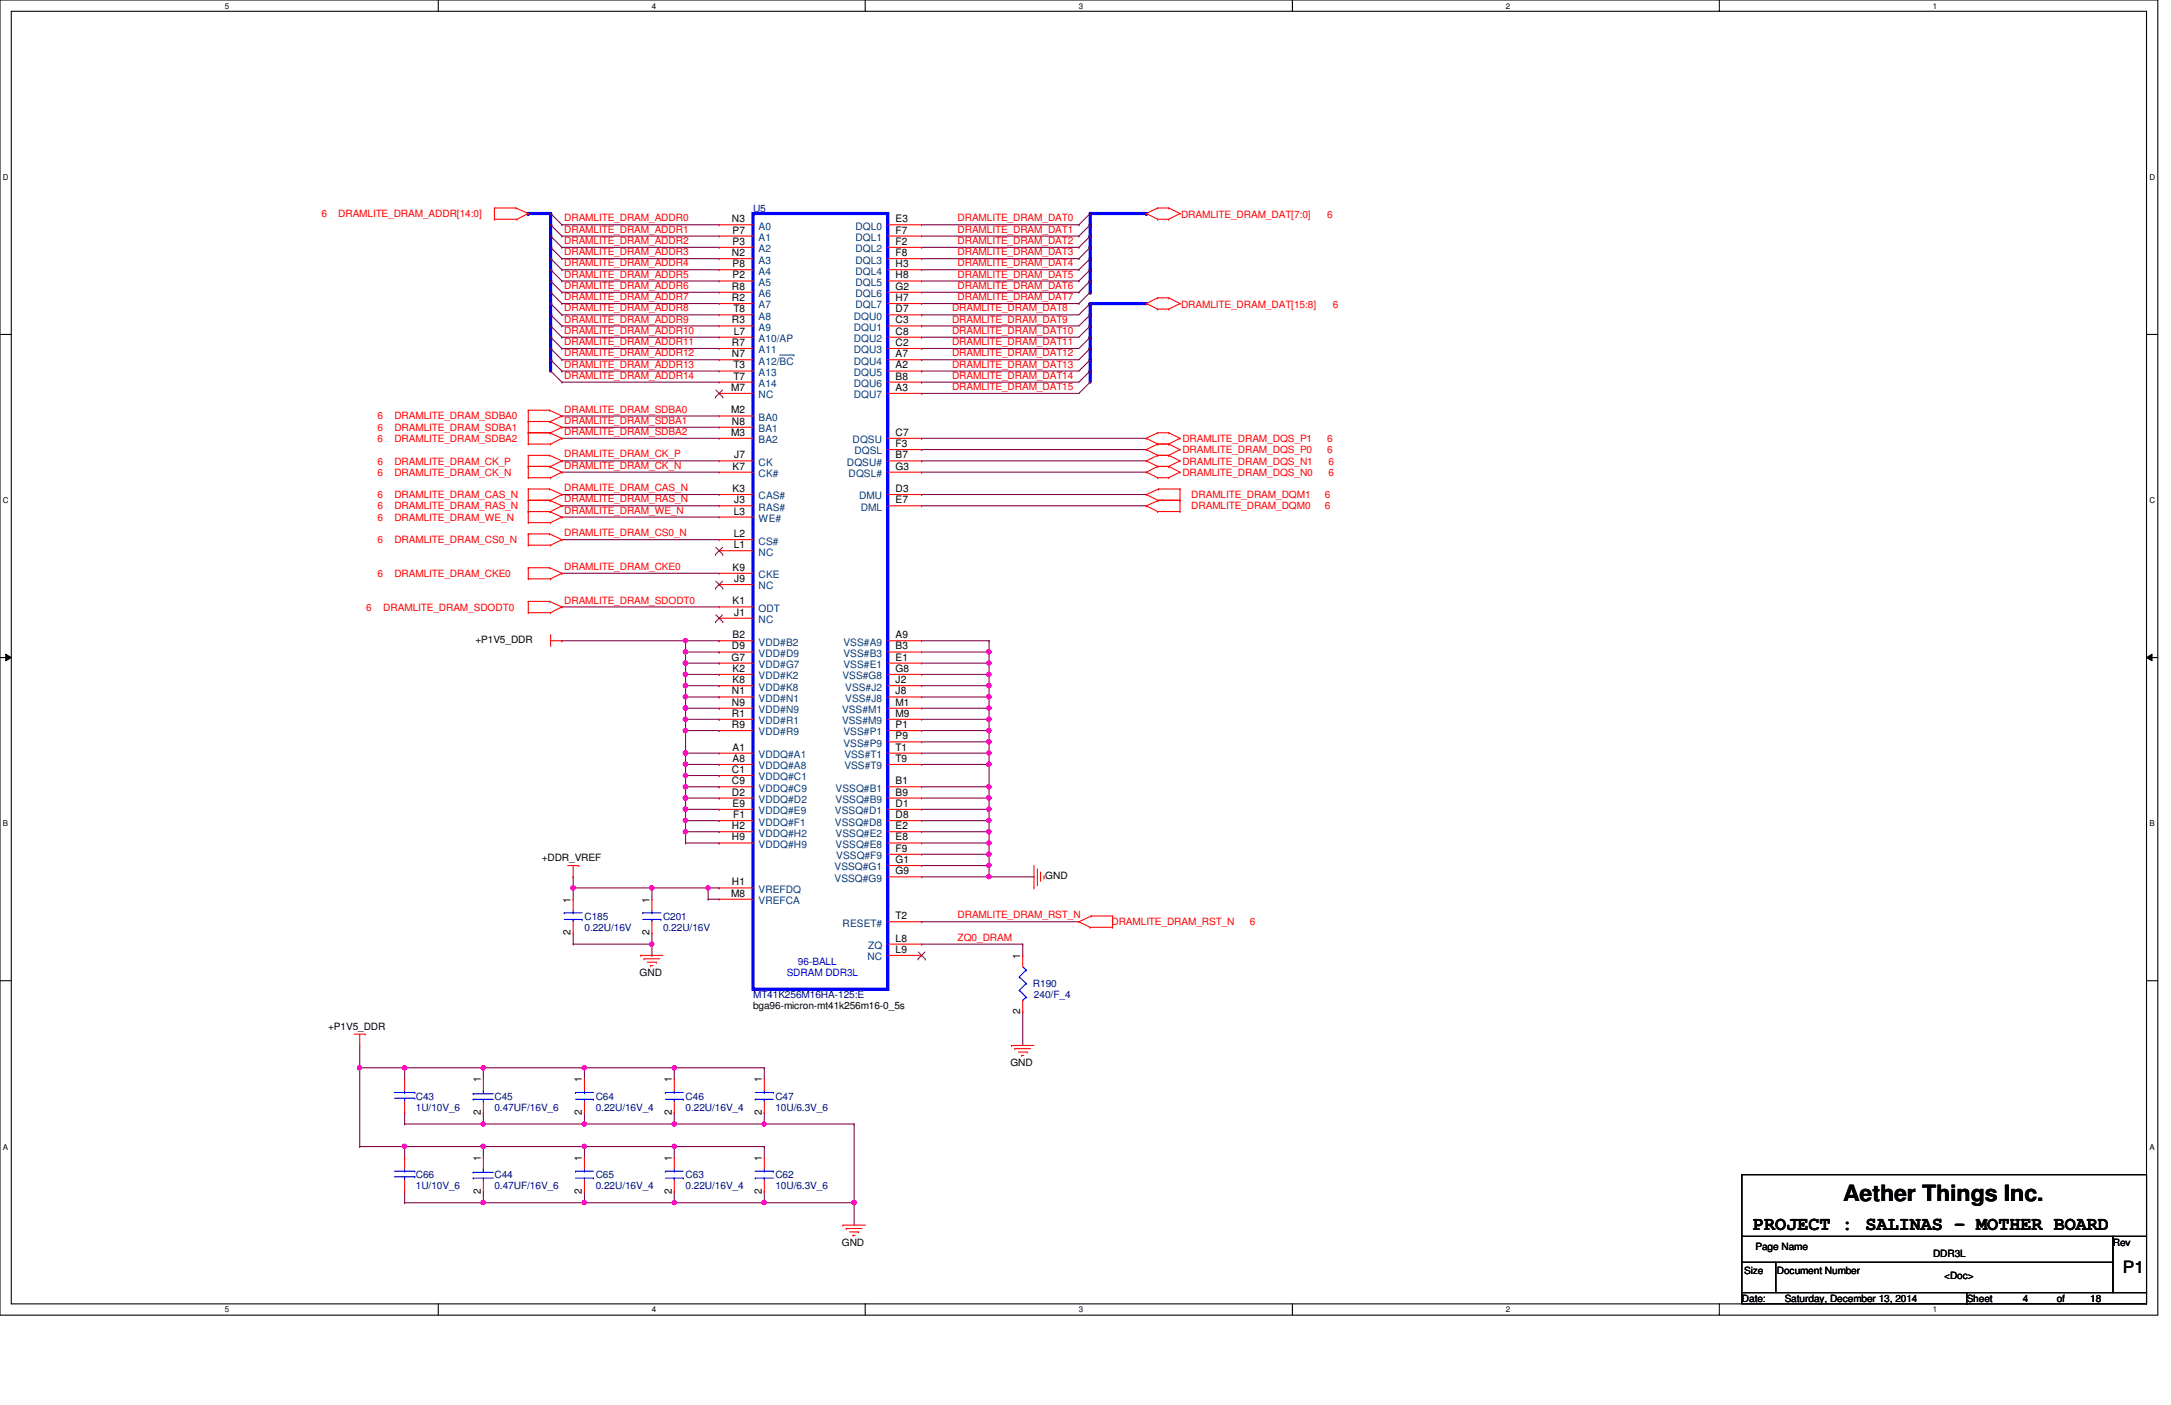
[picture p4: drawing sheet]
<svg xmlns="http://www.w3.org/2000/svg" width="432mm" height="279mm" viewBox="0 0 432 279" stroke-linecap="round" stroke-linejoin="round" font-family="sans-serif">
<defs><g id="words">
<text font-size="4.4" x="366.6" y="238.8">Aether Things Inc.</text>
<text font-size="3.8" x="348.7" y="244.6">PROJECT : SALINAS - MOTHER BOARD</text>
<text font-size="3.3" x="422.2" y="253.2">P1</text>
<g font-size="2" fill="#f00">
<text x="63.9" y="43.2">6</text>
<text x="67.3" y="43.2">DRAMLITE_DRAM_ADDR[14:0]</text>
<text x="112.2" y="46.3">DRAMLITE_DRAM_ADDR1</text>
<text x="112.2" y="44">DRAMLITE_DRAM_ADDR0</text>
<text x="190.5" y="44">DRAMLITE_DRAM_DAT0</text>
<text x="190.5" y="46.3">DRAMLITE_DRAM_DAT1</text>
<text x="234.9" y="43.4">DRAMLITE_DRAM_DAT[7:0]</text>
<text x="264" y="43.4">6</text>
<text x="112.2" y="53">DRAMLITE_DRAM_ADDR4</text>
<text x="112.2" y="50.8">DRAMLITE_DRAM_ADDR3</text>
<text x="112.2" y="48.5">DRAMLITE_DRAM_ADDR2</text>
<text x="190.5" y="48.5">DRAMLITE_DRAM_DAT2</text>
<text x="190.5" y="50.8">DRAMLITE_DRAM_DAT3</text>
<text x="190.5" y="53">DRAMLITE_DRAM_DAT4</text>
<text x="112.2" y="59.7">DRAMLITE_DRAM_ADDR7</text>
<text x="112.2" y="57.4">DRAMLITE_DRAM_ADDR6</text>
<text x="112.2" y="55.2">DRAMLITE_DRAM_ADDR5</text>
<text x="190.5" y="55.2">DRAMLITE_DRAM_DAT5</text>
<text x="190.5" y="57.4">DRAMLITE_DRAM_DAT6</text>
<text x="190.5" y="59.7">DRAMLITE_DRAM_DAT7</text>
<text x="112.2" y="64.1">DRAMLITE_DRAM_ADDR9</text>
<text x="112.2" y="61.9">DRAMLITE_DRAM_ADDR8</text>
<text x="189.4" y="61.9">DRAMLITE_DRAM_DAT8</text>
<text x="189.4" y="64.1">DRAMLITE_DRAM_DAT9</text>
<text x="234.9" y="61.3">DRAMLITE_DRAM_DAT[15:8]</text>
<text x="265.1" y="61.3">6</text>
<text x="112.2" y="66.4">DRAMLITE_DRAM_ADDR10</text>
<text x="112.2" y="68.6">DRAMLITE_DRAM_ADDR11</text>
<text x="112.2" y="70.9">DRAMLITE_DRAM_ADDR12</text>
<text x="189.4" y="66.4">DRAMLITE_DRAM_DAT10</text>
<text x="189.4" y="68.6">DRAMLITE_DRAM_DAT11</text>
<text x="189.4" y="70.9">DRAMLITE_DRAM_DAT12</text>
<text x="112.2" y="73.1">DRAMLITE_DRAM_ADDR13</text>
<text x="112.2" y="75.3">DRAMLITE_DRAM_ADDR14</text>
<text x="189.4" y="73.1">DRAMLITE_DRAM_DAT13</text>
<text x="189.4" y="75.3">DRAMLITE_DRAM_DAT14</text>
<text x="189.4" y="77.6">DRAMLITE_DRAM_DAT15</text>
<text x="75.1" y="83.4">6</text>
<text x="78.4" y="83.4">DRAMLITE_DRAM_SDBA0</text>
<text x="112.2" y="82">DRAMLITE_DRAM_SDBA0</text>
<text x="75.1" y="85.6">6</text>
<text x="75.1" y="87.9">6</text>
<text x="78.4" y="85.6">DRAMLITE_DRAM_SDBA1</text>
<text x="78.4" y="87.9">DRAMLITE_DRAM_SDBA2</text>
<text x="112.2" y="84.3">DRAMLITE_DRAM_SDBA1</text>
<text x="112.2" y="86.5">DRAMLITE_DRAM_SDBA2</text>
<text x="235.2" y="87.9">DRAMLITE_DRAM_DQS_P1</text>
<text x="264" y="87.9">6</text>
<text x="75.1" y="92.4">6</text>
<text x="75.1" y="94.6">6</text>
<text x="78.4" y="92.4">DRAMLITE_DRAM_CK_P</text>
<text x="78.4" y="94.6">DRAMLITE_DRAM_CK_N</text>
<text x="112.2" y="91">DRAMLITE_DRAM_CK_P</text>
<text x="112.2" y="93.2">DRAMLITE_DRAM_CK_N</text>
<text x="235.2" y="90.1">DRAMLITE_DRAM_DQS_P0</text>
<text x="235.2" y="94.6">DRAMLITE_DRAM_DQS_N0</text>
<text x="235.2" y="92.4">DRAMLITE_DRAM_DQS_N1</text>
<text x="264" y="90.1">6</text>
<text x="264.2" y="94.6">6</text>
<text x="264.2" y="92.4">6</text>
<text x="75.1" y="99.1">6</text>
<text x="75.1" y="101.3">6</text>
<text x="78.4" y="99.1">DRAMLITE_DRAM_CAS_N</text>
<text x="78.4" y="101.3">DRAMLITE_DRAM_RAS_N</text>
<text x="112.2" y="97.7">DRAMLITE_DRAM_CAS_N</text>
<text x="112.2" y="99.9">DRAMLITE_DRAM_RAS_N</text>
<text x="236.9" y="101.3">DRAMLITE_DRAM_DQM0</text>
<text x="236.9" y="99.1">DRAMLITE_DRAM_DQM1</text>
<text x="263.5" y="101.3">6</text>
<text x="263.5" y="99.1">6</text>
<text x="75.1" y="103.5">6</text>
<text x="75.1" y="108">6</text>
<text x="78.4" y="103.5">DRAMLITE_DRAM_WE_N</text>
<text x="78.4" y="108">DRAMLITE_DRAM_CS0_N</text>
<text x="112.2" y="102.2">DRAMLITE_DRAM_WE_N</text>
<text x="112.2" y="106.6">DRAMLITE_DRAM_CS0_N</text>
<text x="112.2" y="113.3">DRAMLITE_DRAM_CKE0</text>
<text x="75.1" y="114.7">6</text>
<text x="78.4" y="114.7">DRAMLITE_DRAM_CKE0</text>
<text x="72.9" y="121.4">6</text>
<text x="76.2" y="121.4">DRAMLITE_DRAM_SDODT0</text>
<text x="112.2" y="120">DRAMLITE_DRAM_SDODT0</text>
<text x="190.5" y="182.6">DRAMLITE_DRAM_RST_N</text>
<text x="221.1" y="184">DRAMLITE_DRAM_RST_N</text>
<text x="248.6" y="184">6</text>
<text x="190.5" y="187.1">ZQ0_DRAM</text>
</g>
<g font-size="2">
<text x="145.6" y="44.2">N3</text>
<text x="145.7" y="46.4">P7</text>
<text x="178.1" y="44.2">E3</text>
<text x="178.1" y="46.4">F7</text>
<text x="145.6" y="50.9">N2</text>
<text x="145.7" y="48.7">P3</text>
<text x="145.7" y="53.1">P8</text>
<text x="178.1" y="48.7">F2</text>
<text x="178.1" y="50.9">F8</text>
<text x="178.1" y="53.1">H3</text>
<text x="145.6" y="57.6">R8</text>
<text x="145.6" y="59.9">R2</text>
<text x="145.7" y="55.4">P2</text>
<text x="178.1" y="55.4">H8</text>
<text x="178.1" y="57.6">G2</text>
<text x="178.1" y="59.9">H7</text>
<text x="145.6" y="64.3">R3</text>
<text x="145.9" y="62.1">T8</text>
<text x="178.1" y="64.3">C3</text>
<text x="178.1" y="62.1">D7</text>
<text x="145.6" y="68.8">R7</text>
<text x="145.6" y="71">N7</text>
<text x="145.9" y="66.5">L7</text>
<text x="178.1" y="66.5">C8</text>
<text x="178.1" y="68.8">C2</text>
<text x="178.1" y="71">A7</text>
<text x="145.4" y="77.7">M7</text>
<text x="145.9" y="73.3">T3</text>
<text x="145.9" y="75.5">T7</text>
<text x="178.1" y="73.3">A2</text>
<text x="178.1" y="75.5">B8</text>
<text x="178.1" y="77.7">A3</text>
<text x="145.4" y="82.2">M2</text>
<text x="145.4" y="86.7">M3</text>
<text x="145.6" y="84.5">N8</text>
<text x="178.1" y="88.9">F3</text>
<text x="178.1" y="86.7">C7</text>
<text x="145.7" y="93.4">K7</text>
<text x="146" y="91.1">J7</text>
<text x="178.1" y="91.1">B7</text>
<text x="178.1" y="93.4">G3</text>
<text x="145.7" y="97.8">K3</text>
<text x="146" y="100.1">J3</text>
<text x="178.1" y="97.8">D3</text>
<text x="178.1" y="100.1">E7</text>
<text x="145.9" y="102.3">L3</text>
<text x="145.9" y="106.8">L2</text>
<text x="145.7" y="113.5">K9</text>
<text x="145.9" y="109">L1</text>
<text x="146" y="115.7">J9</text>
<text x="145.7" y="120.2">K1</text>
<text x="146" y="122.4">J1</text>
<text x="94.6" y="127.9">+P1V5_DDR</text>
<text x="145.5" y="131.4">G7</text>
<text x="145.6" y="129.2">D9</text>
<text x="145.7" y="126.9">B2</text>
<text x="178.1" y="126.9">A9</text>
<text x="178.1" y="131.4">E1</text>
<text x="178.1" y="129.2">B3</text>
<text x="145.7" y="133.6">K2</text>
<text x="145.7" y="135.8">K8</text>
<text x="178.1" y="133.6">G8</text>
<text x="178.1" y="135.8">J2</text>
<text x="145.6" y="138.1">N1</text>
<text x="145.6" y="140.3">N9</text>
<text x="145.6" y="142.5">R1</text>
<text x="178.1" y="138.1">J8</text>
<text x="178.1" y="140.3">M1</text>
<text x="178.1" y="142.5">M9</text>
<text x="145.6" y="144.8">R9</text>
<text x="145.7" y="149.3">A1</text>
<text x="178.1" y="144.8">P1</text>
<text x="178.1" y="147">P9</text>
<text x="178.1" y="149.3">T1</text>
<text x="145.6" y="153.7">C1</text>
<text x="145.6" y="156">C9</text>
<text x="145.7" y="151.5">A8</text>
<text x="178.1" y="156">B1</text>
<text x="178.1" y="151.5">T9</text>
<text x="145.6" y="158.2">D2</text>
<text x="145.7" y="160.4">E9</text>
<text x="178.1" y="160.4">D1</text>
<text x="178.1" y="158.2">B9</text>
<text x="145.6" y="164.9">H2</text>
<text x="145.6" y="167.1">H9</text>
<text x="145.8" y="162.7">F1</text>
<text x="178.1" y="162.7">D8</text>
<text x="178.1" y="164.9">E2</text>
<text x="178.1" y="167.1">E8</text>
<text x="107.7" y="171.2">+DDR_VREF</text>
<text x="178.1" y="169.4">F9</text>
<text x="178.1" y="171.6">G1</text>
<text x="178.1" y="173.9">G9</text>
<text x="113.5" y="179.5" transform="rotate(-90 113.5 179.5)">1</text>
<text x="129.2" y="179.5" transform="rotate(-90 129.2 179.5)">1</text>
<text x="145.4" y="178.3">M8</text>
<text x="145.6" y="176.1">H1</text>
<text x="207.9" y="174.8">GND</text>
<text x="113.5" y="186" transform="rotate(-90 113.5 186)">2</text>
<text x="129.2" y="186" transform="rotate(-90 129.2 186)">2</text>
<text x="178.1" y="182.8">T2</text>
<text x="178.1" y="187.2">L8</text>
<text x="178.1" y="189.5">L9</text>
<text x="202.9" y="190.7" transform="rotate(-90 202.9 190.7)">1</text>
<text x="127.2" y="194.1">GND</text>
<text x="149.8" y="200.7">bga96-micron-mt41k256m16-0_5s</text>
<text x="202.9" y="201.6" transform="rotate(-90 202.9 201.6)">2</text>
<text x="65.3" y="204.8">+P1V5_DDR</text>
<text x="95.6" y="215.3" transform="rotate(-90 95.6 215.3)">1</text>
<text x="115.7" y="215.3" transform="rotate(-90 115.7 215.3)">1</text>
<text x="133.6" y="215.3" transform="rotate(-90 133.6 215.3)">1</text>
<text x="151.5" y="215.3" transform="rotate(-90 151.5 215.3)">1</text>
<text x="201" y="211.9">GND</text>
<text x="95.6" y="221.7" transform="rotate(-90 95.6 221.7)">2</text>
<text x="115.7" y="221.7" transform="rotate(-90 115.7 221.7)">2</text>
<text x="133.6" y="221.7" transform="rotate(-90 133.6 221.7)">2</text>
<text x="151.5" y="221.7" transform="rotate(-90 151.5 221.7)">2</text>
<text x="95.6" y="230.9" transform="rotate(-90 95.6 230.9)">1</text>
<text x="115.7" y="230.9" transform="rotate(-90 115.7 230.9)">1</text>
<text x="133.6" y="230.9" transform="rotate(-90 133.6 230.9)">1</text>
<text x="151.5" y="230.9" transform="rotate(-90 151.5 230.9)">1</text>
<text x="95.6" y="237.4" transform="rotate(-90 95.6 237.4)">2</text>
<text x="115.7" y="237.4" transform="rotate(-90 115.7 237.4)">2</text>
<text x="133.6" y="237.4" transform="rotate(-90 133.6 237.4)">2</text>
<text x="151.5" y="237.4" transform="rotate(-90 151.5 237.4)">2</text>
<text x="167.4" y="247.7">GND</text>
<text x="349.2" y="248.6">Page Name</text>
<text x="384.5" y="249.9">DDR3L</text>
<text x="420.2" y="247.7">Rev</text>
<text x="346.9" y="253.3">Size</text>
<text x="353.4" y="253.3">Document Number</text>
<text x="386.7" y="254.4">&lt;Doc&gt;</text>
<text x="346.5" y="258.9">Date:</text>
<text x="355" y="258.9">Saturday, December 13, 2014</text>
<text x="391.2" y="258.9">Sheet</text>
<text x="402.3" y="258.9">4</text>
<text x="409.1" y="258.9">of</text>
<text x="415.8" y="258.9">18</text>
</g>
<g font-size="2" fill="#000080">
<text x="149.8" y="42.1">U5</text>
<text x="116.2" y="182.9">C185</text>
<text x="116.2" y="185.1">0.22U/16V</text>
<text x="131.9" y="182.9">C201</text>
<text x="131.9" y="185.1">0.22U/16V</text>
<text x="205.4" y="196.3">R190</text>
<text x="149.8" y="198.5">MT41K256M16HA-125:E</text>
<text x="205.7" y="198.5">240/F_4</text>
<text x="82.7" y="218.7">C43</text>
<text x="82.7" y="220.9">1U/10V_6</text>
<text x="98.3" y="218.7">C45</text>
<text x="98.3" y="220.9">0.47UF/16V_6</text>
<text x="118.5" y="218.7">C64</text>
<text x="118.5" y="220.9">0.22U/16V_4</text>
<text x="136.4" y="218.7">C46</text>
<text x="136.4" y="220.9">0.22U/16V_4</text>
<text x="154.2" y="218.7">C47</text>
<text x="154.2" y="220.9">10U/6.3V_6</text>
<text x="82.7" y="234.3">C66</text>
<text x="82.7" y="236.5">1U/10V_6</text>
<text x="98.3" y="234.3">C44</text>
<text x="98.3" y="236.5">0.47UF/16V_6</text>
<text x="118.5" y="234.3">C65</text>
<text x="118.5" y="236.5">0.22U/16V_4</text>
<text x="136.4" y="234.3">C63</text>
<text x="136.4" y="236.5">0.22U/16V_4</text>
<text x="154.2" y="234.3">C62</text>
<text x="154.2" y="236.5">10U/6.3V_6</text>
</g>
<g font-size="2" fill="#004080">
<text x="150.9" y="45.7">A0</text>
<text x="150.9" y="47.9">A1</text>
<text x="170.1" y="45.7">DQL0</text>
<text x="170.1" y="47.9">DQL1</text>
<text x="150.9" y="50.2">A2</text>
<text x="150.9" y="52.4">A3</text>
<text x="170.1" y="50.2">DQL2</text>
<text x="170.1" y="52.4">DQL3</text>
<text x="150.9" y="54.6">A4</text>
<text x="150.9" y="56.9">A5</text>
<text x="150.9" y="59.1">A6</text>
<text x="170.1" y="54.6">DQL4</text>
<text x="170.1" y="56.9">DQL5</text>
<text x="170.1" y="59.1">DQL6</text>
<text x="150.9" y="61.3">A7</text>
<text x="150.9" y="63.6">A8</text>
<text x="150.9" y="65.8">A9</text>
<text x="169.8" y="65.8">DQU1</text>
<text x="169.8" y="63.6">DQU0</text>
<text x="170.1" y="61.3">DQL7</text>
<text x="150.9" y="68">A10/AP</text>
<text x="150.9" y="70.3">A11</text>
<text x="169.8" y="68">DQU2</text>
<text x="169.8" y="70.3">DQU3</text>
<text x="150.9" y="72.5">A12/BC</text>
<text x="150.9" y="74.8">A13</text>
<text x="150.9" y="77">A14</text>
<text x="169.8" y="72.5">DQU4</text>
<text x="169.8" y="74.8">DQU5</text>
<text x="169.8" y="77">DQU6</text>
<text x="150.9" y="83.7">BA0</text>
<text x="150.9" y="79.2">NC</text>
<text x="169.8" y="79.2">DQU7</text>
<text x="150.9" y="85.9">BA1</text>
<text x="150.9" y="88.1">BA2</text>
<text x="169.6" y="88.1">DQSU</text>
<text x="150.9" y="92.6">CK</text>
<text x="150.9" y="94.9">CK#</text>
<text x="168.4" y="92.6">DQSU#</text>
<text x="168.8" y="94.9">DQSL#</text>
<text x="169.9" y="90.4">DQSL</text>
<text x="150.9" y="101.6">RAS#</text>
<text x="150.9" y="99.3">CAS#</text>
<text x="170.9" y="99.3">DMU</text>
<text x="171.2" y="101.6">DML</text>
<text x="150.9" y="103.8">WE#</text>
<text x="150.9" y="108.3">CS#</text>
<text x="150.9" y="110.5">NC</text>
<text x="150.9" y="115">CKE</text>
<text x="150.9" y="117.2">NC</text>
<text x="150.9" y="123.9">NC</text>
<text x="150.9" y="121.7">ODT</text>
<text x="150.9" y="128.4">VDD#B2</text>
<text x="150.9" y="130.6">VDD#D9</text>
<text x="167.8" y="128.4">VSS#A9</text>
<text x="167.8" y="130.6">VSS#B3</text>
<text x="150.9" y="132.8">VDD#G7</text>
<text x="150.9" y="135.1">VDD#K2</text>
<text x="150.9" y="137.3">VDD#K8</text>
<text x="167.6" y="135.1">VSS#G8</text>
<text x="167.8" y="132.8">VSS#E1</text>
<text x="168.1" y="137.3">VSS#J2</text>
<text x="150.9" y="139.6">VDD#N1</text>
<text x="150.9" y="141.8">VDD#N9</text>
<text x="167.5" y="141.8">VSS#M1</text>
<text x="168.1" y="139.6">VSS#J8</text>
<text x="150.9" y="144">VDD#R1</text>
<text x="150.9" y="146.3">VDD#R9</text>
<text x="167.5" y="144">VSS#M9</text>
<text x="167.8" y="146.3">VSS#P1</text>
<text x="167.8" y="148.5">VSS#P9</text>
<text x="150.9" y="150.7">VDDQ#A1</text>
<text x="150.9" y="153">VDDQ#A8</text>
<text x="150.9" y="155.2">VDDQ#C1</text>
<text x="167.9" y="150.7">VSS#T1</text>
<text x="167.9" y="153">VSS#T9</text>
<text x="150.9" y="157.4">VDDQ#C9</text>
<text x="150.9" y="161.9">VDDQ#E9</text>
<text x="150.9" y="159.7">VDDQ#D2</text>
<text x="166.1" y="161.9">VSSQ#D1</text>
<text x="166.2" y="157.4">VSSQ#B1</text>
<text x="166.2" y="159.7">VSSQ#B9</text>
<text x="150.9" y="164.2">VDDQ#F1</text>
<text x="150.9" y="166.4">VDDQ#H2</text>
<text x="166.1" y="164.2">VSSQ#D8</text>
<text x="166.2" y="166.4">VSSQ#E2</text>
<text x="150.9" y="168.6">VDDQ#H9</text>
<text x="166" y="173.1">VSSQ#G1</text>
<text x="166.2" y="168.6">VSSQ#E8</text>
<text x="166.3" y="170.9">VSSQ#F9</text>
<text x="150.9" y="179.8">VREFCA</text>
<text x="150.9" y="177.5">VREFDQ</text>
<text x="166" y="175.3">VSSQ#G9</text>
<text x="167.6" y="184.3">RESET#</text>
<text x="172.5" y="191">NC</text>
<text x="172.7" y="188.7">ZQ</text>
</g>
<g font-size="2" fill="#00f">
<text x="158.7" y="191.8">96-BALL</text>
<text x="156.5" y="194.1">SDRAM DDR3L</text>
</g>
<g font-size="1.6">
<text x="44.7" y="1.7">5</text>
<text x="129.6" y="1.7">4</text>
<text x="214.5" y="1.7">3</text>
<text x="299.5" y="1.7">2</text>
<text x="384.4" y="1.7">1</text>
<text x=".6" y="35.8">D</text>
<text x="427.5" y="35.8">D</text>
<text x=".6" y="100.1">C</text>
<text x="427.5" y="100.1">C</text>
<text x=".6" y="164.3">B</text>
<text x="427.5" y="164.3">B</text>
<text x=".6" y="228.6">A</text>
<text x="427.5" y="228.6">A</text>
<text x="44.7" y="261">5</text>
<text x="129.6" y="261">4</text>
<text x="214.5" y="261">3</text>
<text x="299.5" y="261">2</text>
<text x="384.4" y="261">1</text>
</g>
</g></defs>
<path d="M0 0h429.2v261.5h-429.2zM2.2 2.2h424.7v257.1h-424.7z" fill="none" stroke="#000" stroke-width=".21"/>
<g fill="#fff">
<path d="M44.7 .3h.9v1.7h-.9z"/>
<path d="M44.7 259.5h.9v1.8h-.9z"/>
</g>
<path d="M87.2 0v2.2M87.2 259.3v2.2" fill="none" stroke="#000" stroke-width=".21"/>
<g fill="#fff">
<path d="M129.6 .3h.9v1.7h-.9z"/>
<path d="M129.6 259.5h.9v1.8h-.9z"/>
</g>
<path d="M172.1 0v2.2M172.1 259.3v2.2" fill="none" stroke="#000" stroke-width=".21"/>
<g fill="#fff">
<path d="M214.5 .3h.9v1.7h-.9z"/>
<path d="M214.5 259.5h.9v1.8h-.9z"/>
</g>
<path d="M257 0v2.2M257 259.3v2.2" fill="none" stroke="#000" stroke-width=".21"/>
<g fill="#fff">
<path d="M299.5 .3h.9v1.7h-.9z"/>
<path d="M299.5 259.5h.9v1.8h-.9z"/>
</g>
<path d="M342 0v2.2M342 259.3v2.2" fill="none" stroke="#000" stroke-width=".21"/>
<g fill="#fff">
<path d="M384.4 .3h.9v1.7h-.9z"/>
<path d="M384.4 259.5h.9v1.8h-.9z"/>
<path d="M.6 34.4h1.1v1.8h-1.1z"/>
<path d="M427.5 34.4h1.2v1.8h-1.2z"/>
<path d="M.6 98.6h1.1v1.8h-1.1z"/>
<path d="M427.5 98.6h1.2v1.8h-1.2z"/>
</g>
<path d="M0 66.5h2.2M426.9 66.5h2.3" fill="none" stroke="#000" stroke-width=".21"/>
<g fill="#fff">
<path d="M.6 162.9h1.1v1.8h-1.1z"/>
<path d="M427.5 162.9h1.1v1.8h-1.1z"/>
</g>
<path d="M0 130.8h2.2M426.9 130.8h2.3" fill="none" stroke="#000" stroke-width=".21"/>
<path d="M1.1 130.1l1.1 .7-1.1 .6zM426.9 130.8l1.1-.7v1.3z" fill="#000"/>
<path d="M1.1 130.1l1.1 .7-1.1 .6zM426.9 130.8l1.1-.7v1.3z" fill="none" stroke="#000" stroke-width=".2"/>
<g fill="#fff">
<path d="M.6 227.2h1.1v1.7h-1.1z"/>
<path d="M427.5 227.2h1.1v1.7h-1.1z"/>
</g>
<path d="M0 195h2.2M426.9 195h2.3" fill="none" stroke="#000" stroke-width=".21"/>
<path d="M71.5 212.3h.1M71.5 207.9v20.1" fill="none" stroke="#800040" stroke-width=".21"/>
<circle cx="71.5" cy="212.3" r=".43" fill="#f0f"/>
<circle cx="71.5" cy="212.3" r=".43" fill="none" stroke="#f0f" stroke-width=".21"/>
<path d="M111.8 67.1h.1M111.8 69.3h.1M111.8 71.5h.1M111.8 73.8h.1M111.8 76h.1M111.8 67.1h31.2M111.8 69.3h31.2M111.8 71.5h31.2M111.8 73.8h31.2M111.8 76h31.2" fill="none" stroke="#800040" stroke-width=".21"/>
<path d="M109.5 62.6v2.2" fill="none" stroke="#00f" stroke-width=".63"/>
<circle cx="109.5" cy="62.6" r=".32" fill="#00f"/>
<path d="M109.5 64.8v2.3" fill="none" stroke="#00f" stroke-width=".63"/>
<circle cx="109.5" cy="64.8" r=".32" fill="#00f"/>
<path d="M109.5 67.1v2.2" fill="none" stroke="#00f" stroke-width=".63"/>
<circle cx="109.5" cy="67.1" r=".32" fill="#00f"/>
<path d="M109.5 69.3v2.2" fill="none" stroke="#00f" stroke-width=".63"/>
<circle cx="109.5" cy="69.3" r=".32" fill="#00f"/>
<path d="M109.5 71.5v2.3" fill="none" stroke="#00f" stroke-width=".63"/>
<circle cx="109.5" cy="71.5" r=".32" fill="#00f"/>
<g fill="none" stroke="#800040" stroke-width=".21">
<path d="M111.8 58.1h.1M111.8 55.9h.1M111.8 53.6h.1M111.8 51.4h.1M111.8 49.2h.1M111.8 46.9h.1M111.8 44.7h.1M111.8 58.1h31.2M111.8 55.9h31.2M111.8 53.6h31.2M111.8 51.4h31.2M111.8 49.2h31.2"/>
<path d="M111.8 46.9h31.2M111.8 44.7h31.2M111.8 64.8h.1M111.8 62.6h.1M111.8 60.4h.1M111.8 64.8h31.2M111.8 62.6h31.2M111.8 60.4h31.2"/>
</g>
<path d="M109.5 42.5v2.2" fill="none" stroke="#00f" stroke-width=".63"/>
<circle cx="109.5" cy="42.5" r=".32" fill="#00f"/>
<path d="M109.5 44.7v2.2" fill="none" stroke="#00f" stroke-width=".63"/>
<circle cx="109.5" cy="44.7" r=".32" fill="#00f"/>
<path d="M109.5 46.9v2.3" fill="none" stroke="#00f" stroke-width=".63"/>
<circle cx="109.5" cy="46.9" r=".32" fill="#00f"/>
<path d="M109.5 49.2v2.2" fill="none" stroke="#00f" stroke-width=".63"/>
<circle cx="109.5" cy="49.2" r=".32" fill="#00f"/>
<path d="M109.5 51.4v2.2" fill="none" stroke="#00f" stroke-width=".63"/>
<circle cx="109.5" cy="51.4" r=".32" fill="#00f"/>
<path d="M109.5 53.6v2.3" fill="none" stroke="#00f" stroke-width=".63"/>
<circle cx="109.5" cy="53.6" r=".32" fill="#00f"/>
<path d="M109.5 55.9v2.2" fill="none" stroke="#00f" stroke-width=".63"/>
<circle cx="109.5" cy="55.9" r=".32" fill="#00f"/>
<path d="M109.5 58.1v2.3" fill="none" stroke="#00f" stroke-width=".63"/>
<circle cx="109.5" cy="58.1" r=".32" fill="#00f"/>
<path d="M109.5 60.4v2.2" fill="none" stroke="#00f" stroke-width=".63"/>
<circle cx="109.5" cy="60.4" r=".32" fill="#00f"/>
<path d="M105.1 42.5h4.4" fill="none" stroke="#00f" stroke-width=".63"/>
<circle cx="105.1" cy="42.5" r=".32" fill="#00f"/>
<g fill="none" stroke="#800040" stroke-width=".21">
<path d="M183.3 44.7h31.3M183.3 46.9h31.3M183.3 49.2h31.3M183.3 51.4h31.3M183.3 53.6h31.3M183.3 55.9h31.3M183.3 58.1h31.3M214.6 44.7h.1M214.6 46.9h.1M214.6 49.2h.1M214.6 51.4h.1M214.6 53.6h.1"/>
<path d="M214.6 55.9h.1M214.6 58.1h.1M183.3 60.4h31.3M214.6 60.4h.1"/>
</g>
<path d="M216.8 42.5v2.2" fill="none" stroke="#00f" stroke-width=".63"/>
<circle cx="216.8" cy="44.7" r=".32" fill="#00f"/>
<path d="M216.8 44.7v2.2" fill="none" stroke="#00f" stroke-width=".63"/>
<circle cx="216.8" cy="46.9" r=".32" fill="#00f"/>
<path d="M216.8 46.9v2.3" fill="none" stroke="#00f" stroke-width=".63"/>
<circle cx="216.8" cy="49.2" r=".32" fill="#00f"/>
<path d="M216.8 49.2v2.2" fill="none" stroke="#00f" stroke-width=".63"/>
<circle cx="216.8" cy="51.4" r=".32" fill="#00f"/>
<path d="M216.8 51.4v2.2" fill="none" stroke="#00f" stroke-width=".63"/>
<circle cx="216.8" cy="53.6" r=".32" fill="#00f"/>
<path d="M216.8 53.6v2.3" fill="none" stroke="#00f" stroke-width=".63"/>
<circle cx="216.8" cy="55.9" r=".32" fill="#00f"/>
<path d="M216.8 55.9v2.2" fill="none" stroke="#00f" stroke-width=".63"/>
<circle cx="216.8" cy="58.1" r=".32" fill="#00f"/>
<path d="M216.8 42.5h11.2" fill="none" stroke="#00f" stroke-width=".63"/>
<circle cx="228" cy="42.5" r=".32" fill="#00f"/>
<path d="M183.3 67.1h.1M183.3 69.3h.1M183.3 71.5h.1M183.3 73.8h.1M183.3 76h.1M183.3 78.2h.1M183.3 67.1h31.3M183.3 69.3h31.3M183.3 71.5h31.3M183.3 73.8h31.3M183.3 76h31.3M183.3 78.2h31.3" fill="none" stroke="#800040" stroke-width=".21"/>
<path d="M216.8 60.4v2.2" fill="none" stroke="#00f" stroke-width=".63"/>
<circle cx="216.8" cy="60.4" r=".32" fill="#00f"/>
<path d="M216.8 62.6v2.2" fill="none" stroke="#00f" stroke-width=".63"/>
<circle cx="216.8" cy="62.6" r=".32" fill="#00f"/>
<path d="M216.8 64.8v2.3" fill="none" stroke="#00f" stroke-width=".63"/>
<circle cx="216.8" cy="64.8" r=".32" fill="#00f"/>
<path d="M216.8 67.1v2.2" fill="none" stroke="#00f" stroke-width=".63"/>
<circle cx="216.8" cy="67.1" r=".32" fill="#00f"/>
<path d="M216.8 69.3v2.2" fill="none" stroke="#00f" stroke-width=".63"/>
<circle cx="216.8" cy="69.3" r=".32" fill="#00f"/>
<path d="M216.8 71.5v2.3" fill="none" stroke="#00f" stroke-width=".63"/>
<circle cx="216.8" cy="71.5" r=".32" fill="#00f"/>
<path d="M216.8 73.8v2.2" fill="none" stroke="#00f" stroke-width=".63"/>
<circle cx="216.8" cy="73.8" r=".32" fill="#00f"/>
<path d="M216.8 60.4h11.2" fill="none" stroke="#00f" stroke-width=".63"/>
<circle cx="216.8" cy="60.4" r=".32" fill="#00f"/>
<g fill="none" stroke="#800040" stroke-width=".21">
<path d="M183.3 62.6h.1M183.3 64.8h.1M183.3 62.6h31.3M183.3 64.8h31.3M111.8 82.7h.1M111.8 85h.1M111.8 87.2h.1M111.8 91.7h.1M111.8 93.9h.1M111.8 98.3h.1M111.8 98.3h31.2M111.8 82.7h31.2"/>
<path d="M111.8 85h31.2M111.8 87.2h31.2M111.8 91.7h31.2M111.8 93.9h31.2M183.3 98.3h.1M183.3 98.3h44.7M111.8 100.6h.1M111.8 102.8h.1M111.8 107.3h.1M111.8 114h.1M111.8 100.6h31.2M111.8 102.8h31.2"/>
<path d="M111.8 107.3h31.2M111.8 114h31.2M183.3 100.6h44.7M228 100.6h.1M111.8 120.7h.1M111.8 120.7h31.2M114 174.4h.1M114 174.4v2.2M129.7 176.6h.1M129.7 176.6h13.3M129.7 176.6v2.2M140.8 178.8h.1"/>
<path d="M140.8 176.6h.1M140.8 178.8h2.2M140.8 176.6v2.2M143 176.6h.1"/>
</g>
<circle cx="129.6" cy="176.6" r=".43" fill="#f0f"/>
<circle cx="129.6" cy="176.6" r=".43" fill="none" stroke="#f0f" stroke-width=".21"/>
<circle cx="140.8" cy="176.6" r=".43" fill="#f0f"/>
<circle cx="140.8" cy="176.6" r=".43" fill="none" stroke="#f0f" stroke-width=".21"/>
<path d="M129.7 187.7h.1M129.7 185.5v2.2M183.3 183.3h.1M183.3 187.7h.1M183.3 183.3h31.3M183.3 187.7h20.1M203.4 187.7h.1M203.4 187.7v2.3M203.4 201.2h.1M203.4 201.2v6.7" fill="none" stroke="#800040" stroke-width=".21"/>
<circle cx="129.6" cy="187.7" r=".43" fill="#f0f"/>
<circle cx="129.6" cy="187.7" r=".43" fill="none" stroke="#f0f" stroke-width=".21"/>
<g fill="none" stroke="#800040" stroke-width=".21">
<path d="M183.3 89.4h.1M183.3 93.9h.1M183.3 87.2h.1M183.3 91.7h.1M183.3 89.4h44.7M183.3 93.9h44.7M183.3 87.2h44.7M183.3 91.7h44.7M114 176.6h.1M114 176.6v2.2M114 176.6h15.7M129.7 176.6h.1"/>
<path d="M114 187.7h.1M114 185.5v2.2M114 187.7h15.7M129.7 187.7h.1M129.7 190h.1M129.7 187.7v2.3"/>
</g>
<circle cx="114" cy="176.6" r=".44" fill="#f0f"/>
<circle cx="114" cy="176.6" r=".44" fill="none" stroke="#f0f" stroke-width=".21"/>
<path d="M183.3 127.4h13.4M183.3 129.7h13.4M196.7 127.4h.1M196.7 129.7h.1" fill="none" stroke="#800040" stroke-width=".21"/>
<circle cx="196.7" cy="129.6" r=".43" fill="#f0f"/>
<circle cx="196.7" cy="129.6" r=".43" fill="none" stroke="#f0f" stroke-width=".21"/>
<path d="M183.3 131.9h13.4M183.3 134.1h13.4M183.3 136.4h13.4M196.7 131.9h.1M196.7 134.1h.1M196.7 136.4h.1" fill="none" stroke="#800040" stroke-width=".21"/>
<circle cx="196.7" cy="136.3" r=".44" fill="#f0f"/>
<circle cx="196.7" cy="136.3" r=".44" fill="none" stroke="#f0f" stroke-width=".21"/>
<path d="M183.3 138.6h13.4M196.7 138.6h.1" fill="none" stroke="#800040" stroke-width=".21"/>
<circle cx="196.7" cy="138.6" r=".43" fill="#f0f"/>
<circle cx="196.7" cy="138.6" r=".43" fill="none" stroke="#f0f" stroke-width=".21"/>
<path d="M183.3 140.8h13.4M196.7 140.8h.1" fill="none" stroke="#800040" stroke-width=".21"/>
<circle cx="196.7" cy="140.8" r=".43" fill="#f0f"/>
<circle cx="196.7" cy="140.8" r=".43" fill="none" stroke="#f0f" stroke-width=".21"/>
<path d="M183.3 143h13.4M196.7 143h.1" fill="none" stroke="#800040" stroke-width=".21"/>
<circle cx="196.7" cy="143" r=".43" fill="#f0f"/>
<circle cx="196.7" cy="143" r=".43" fill="none" stroke="#f0f" stroke-width=".21"/>
<path d="M183.3 145.3h13.4M196.7 145.3h.1" fill="none" stroke="#800040" stroke-width=".21"/>
<circle cx="196.7" cy="145.3" r=".43" fill="#f0f"/>
<circle cx="196.7" cy="145.3" r=".43" fill="none" stroke="#f0f" stroke-width=".21"/>
<path d="M183.3 147.5h13.4M196.7 147.5h.1" fill="none" stroke="#800040" stroke-width=".21"/>
<circle cx="196.7" cy="147.5" r=".44" fill="#f0f"/>
<circle cx="196.7" cy="147.5" r=".44" fill="none" stroke="#f0f" stroke-width=".21"/>
<path d="M183.3 149.8h13.4M196.7 149.8h.1" fill="none" stroke="#800040" stroke-width=".21"/>
<circle cx="196.7" cy="149.7" r=".43" fill="#f0f"/>
<circle cx="196.7" cy="149.7" r=".43" fill="none" stroke="#f0f" stroke-width=".21"/>
<path d="M183.3 152h13.4M196.7 152h.1" fill="none" stroke="#800040" stroke-width=".21"/>
<circle cx="196.7" cy="152" r=".43" fill="#f0f"/>
<circle cx="196.7" cy="152" r=".43" fill="none" stroke="#f0f" stroke-width=".21"/>
<path d="M183.3 156.5h13.4M196.7 156.5h.1" fill="none" stroke="#800040" stroke-width=".21"/>
<circle cx="196.7" cy="156.5" r=".43" fill="#f0f"/>
<circle cx="196.7" cy="156.5" r=".43" fill="none" stroke="#f0f" stroke-width=".21"/>
<path d="M183.3 158.7h13.4M196.7 158.7h.1" fill="none" stroke="#800040" stroke-width=".21"/>
<circle cx="196.7" cy="158.7" r=".44" fill="#f0f"/>
<circle cx="196.7" cy="158.7" r=".44" fill="none" stroke="#f0f" stroke-width=".21"/>
<path d="M183.3 161h13.4M196.7 161h.1" fill="none" stroke="#800040" stroke-width=".21"/>
<circle cx="196.7" cy="160.9" r=".43" fill="#f0f"/>
<circle cx="196.7" cy="160.9" r=".43" fill="none" stroke="#f0f" stroke-width=".21"/>
<path d="M183.3 163.2h13.4M196.7 163.2h.1" fill="none" stroke="#800040" stroke-width=".21"/>
<circle cx="196.7" cy="163.1" r=".43" fill="#f0f"/>
<circle cx="196.7" cy="163.1" r=".43" fill="none" stroke="#f0f" stroke-width=".21"/>
<path d="M183.3 165.4h13.4M183.3 167.6h13.4M183.3 169.9h13.4M196.7 165.4h.1M196.7 167.6h.1M196.7 169.9h.1" fill="none" stroke="#800040" stroke-width=".21"/>
<circle cx="196.7" cy="169.9" r=".44" fill="#f0f"/>
<circle cx="196.7" cy="169.9" r=".44" fill="none" stroke="#f0f" stroke-width=".21"/>
<path d="M183.3 172.1h13.4M196.7 172.1h.1" fill="none" stroke="#800040" stroke-width=".21"/>
<circle cx="196.7" cy="172.1" r=".43" fill="#f0f"/>
<circle cx="196.7" cy="172.1" r=".43" fill="none" stroke="#f0f" stroke-width=".21"/>
<path d="M183.3 174.4h13.4M196.7 174.4h.1" fill="none" stroke="#800040" stroke-width=".21"/>
<circle cx="196.7" cy="174.3" r=".43" fill="#f0f"/>
<circle cx="196.7" cy="174.3" r=".43" fill="none" stroke="#f0f" stroke-width=".21"/>
<path d="M196.7 129.7h.1M196.7 131.9h.1M196.7 134.1h.1M196.7 127.4v6.7" fill="none" stroke="#800040" stroke-width=".21"/>
<circle cx="196.7" cy="131.9" r=".43" fill="#f0f"/>
<circle cx="196.7" cy="131.9" r=".43" fill="none" stroke="#f0f" stroke-width=".21"/>
<circle cx="196.7" cy="134.1" r=".43" fill="#f0f"/>
<circle cx="196.7" cy="134.1" r=".43" fill="none" stroke="#f0f" stroke-width=".21"/>
<g fill="none" stroke="#800040" stroke-width=".21">
<path d="M196.7 136.4h.1M196.7 138.6h.1M196.7 134.1v33.5M196.7 140.8h.1M196.7 143h.1M196.7 145.3h.1M196.7 147.5h.1M196.7 149.8h.1M196.7 152h.1M196.7 156.5h.1M196.7 158.7h.1M196.7 161h.1"/>
<path d="M196.7 163.2h.1M196.7 165.4h.1M196.7 167.6h.1"/>
</g>
<circle cx="196.7" cy="165.4" r=".43" fill="#f0f"/>
<circle cx="196.7" cy="165.4" r=".43" fill="none" stroke="#f0f" stroke-width=".21"/>
<circle cx="196.7" cy="167.6" r=".43" fill="#f0f"/>
<circle cx="196.7" cy="167.6" r=".43" fill="none" stroke="#f0f" stroke-width=".21"/>
<path d="M111.8 127.4h.1M111.8 127.4h24.6M196.7 169.9h.1M196.7 172.1h.1M196.7 174.4h.1M196.7 167.6v6.8M196.7 174.4h9M205.7 174.4h.1" fill="none" stroke="#800040" stroke-width=".21"/>
<circle cx="136.3" cy="127.4" r=".44" fill="#f0f"/>
<circle cx="136.3" cy="127.4" r=".44" fill="none" stroke="#f0f" stroke-width=".21"/>
<path d="M134.1 212.3h.1M134.1 212.3v2.3M152 212.3h.1M152 212.3v2.3M169.9 239.2h.1M169.9 223.5v15.7" fill="none" stroke="#800040" stroke-width=".21"/>
<circle cx="134.1" cy="212.3" r=".43" fill="#f0f"/>
<circle cx="134.1" cy="212.3" r=".43" fill="none" stroke="#f0f" stroke-width=".21"/>
<path d="M96.1 212.3h.1M96.1 212.3h55.9M96.1 212.3v2.3M116.2 212.3h.1M116.2 212.3v2.3M134.1 212.3h.1" fill="none" stroke="#800040" stroke-width=".21"/>
<circle cx="116.2" cy="212.3" r=".43" fill="#f0f"/>
<circle cx="116.2" cy="212.3" r=".43" fill="none" stroke="#f0f" stroke-width=".21"/>
<circle cx="96.1" cy="212.3" r=".43" fill="#f0f"/>
<circle cx="96.1" cy="212.3" r=".43" fill="none" stroke="#f0f" stroke-width=".21"/>
<path d="M80.5 212.3h.1M80.5 212.3v2.3M80.5 212.3h15.6" fill="none" stroke="#800040" stroke-width=".21"/>
<circle cx="80.5" cy="212.3" r=".44" fill="#f0f"/>
<circle cx="80.5" cy="212.3" r=".44" fill="none" stroke="#f0f" stroke-width=".21"/>
<path d="M80.5 221.3h.1M80.5 223.5h.1M80.5 221.3v2.2M96.1 221.3h.1M96.1 223.5h.1M96.1 221.3v2.2M116.2 221.3h.1M116.2 221.3v2.2h-35.7M134.1 221.3h.1M134.1 221.3v2.2M152 221.3h.1M152 221.3v2.2" fill="none" stroke="#800040" stroke-width=".21"/>
<circle cx="116.2" cy="223.5" r=".43" fill="#f0f"/>
<circle cx="116.2" cy="223.5" r=".43" fill="none" stroke="#f0f" stroke-width=".21"/>
<circle cx="96.1" cy="223.5" r=".43" fill="#f0f"/>
<circle cx="96.1" cy="223.5" r=".43" fill="none" stroke="#f0f" stroke-width=".21"/>
<path d="M116.2 223.5h.1M116.2 223.5h35.8M152 223.5h.1" fill="none" stroke="#800040" stroke-width=".21"/>
<circle cx="134.1" cy="223.5" r=".43" fill="#f0f"/>
<circle cx="134.1" cy="223.5" r=".43" fill="none" stroke="#f0f" stroke-width=".21"/>
<path d="M71.5 228h.1M71.5 228h9M134.1 228h.1M134.1 228h17.9M134.1 228v2.3M152 228h.1M152 228v2.3" fill="none" stroke="#800040" stroke-width=".21"/>
<circle cx="134.1" cy="228" r=".43" fill="#f0f"/>
<circle cx="134.1" cy="228" r=".43" fill="none" stroke="#f0f" stroke-width=".21"/>
<path d="M96.1 228h.1M96.1 228h38M96.1 228v2.3M116.2 228h.1M116.2 228v2.3" fill="none" stroke="#800040" stroke-width=".21"/>
<circle cx="116.2" cy="228" r=".43" fill="#f0f"/>
<circle cx="116.2" cy="228" r=".43" fill="none" stroke="#f0f" stroke-width=".21"/>
<circle cx="96.1" cy="228" r=".43" fill="#f0f"/>
<circle cx="96.1" cy="228" r=".43" fill="none" stroke="#f0f" stroke-width=".21"/>
<path d="M80.5 228h.1M80.5 228v2.3M80.5 228h15.6" fill="none" stroke="#800040" stroke-width=".21"/>
<circle cx="80.5" cy="228" r=".44" fill="#f0f"/>
<circle cx="80.5" cy="228" r=".44" fill="none" stroke="#f0f" stroke-width=".21"/>
<path d="M80.5 236.9h.1M80.5 239.2h.1M80.5 236.9v2.3M96.1 236.9h.1M96.1 239.2h.1M96.1 236.9v2.3M116.2 236.9h.1M116.2 236.9v2.3h-35.7M134.1 236.9h.1M134.1 236.9v2.3M152 236.9h.1M152 236.9v2.3" fill="none" stroke="#800040" stroke-width=".21"/>
<circle cx="116.2" cy="239.1" r=".43" fill="#f0f"/>
<circle cx="116.2" cy="239.1" r=".43" fill="none" stroke="#f0f" stroke-width=".21"/>
<circle cx="96.1" cy="239.1" r=".43" fill="#f0f"/>
<circle cx="96.1" cy="239.1" r=".43" fill="none" stroke="#f0f" stroke-width=".21"/>
<path d="M116.2 239.2h.1M116.2 239.2h35.8M152 239.2h.1" fill="none" stroke="#800040" stroke-width=".21"/>
<circle cx="134.1" cy="239.1" r=".43" fill="#f0f"/>
<circle cx="134.1" cy="239.1" r=".43" fill="none" stroke="#f0f" stroke-width=".21"/>
<path d="M71.5 212.3h.1M71.5 212.3h9M152 223.5h17.9M169.9 239.2h.1M169.9 223.5h.1M169.9 239.2v4.4" fill="none" stroke="#800040" stroke-width=".21"/>
<circle cx="152" cy="223.5" r=".43" fill="#f0f"/>
<circle cx="152" cy="223.5" r=".43" fill="none" stroke="#f0f" stroke-width=".21"/>
<path d="M152 239.2h17.9M169.9 239.2h.1" fill="none" stroke="#800040" stroke-width=".21"/>
<circle cx="152" cy="239.1" r=".43" fill="#f0f"/>
<circle cx="152" cy="239.1" r=".43" fill="none" stroke="#f0f" stroke-width=".21"/>
<circle cx="169.9" cy="239.1" r=".44" fill="#f0f"/>
<circle cx="169.9" cy="239.1" r=".44" fill="none" stroke="#f0f" stroke-width=".21"/>
<g fill="none" stroke="#800040" stroke-width=".21">
<path d="M136.4 129.7h6.6M136.4 131.9h6.6M136.4 134.1h6.6M136.4 136.4h6.6M136.4 138.6h6.6M143 129.7h.1M143 131.9h.1M143 134.1h.1M143 136.4h.1M143 138.6h.1M136.4 140.8h6.6M136.4 143h6.6"/>
<path d="M143 140.8h.1M143 143h.1"/>
</g>
<circle cx="136.3" cy="143" r=".44" fill="#f0f"/>
<circle cx="136.3" cy="143" r=".44" fill="none" stroke="#f0f" stroke-width=".21"/>
<path d="M136.4 149.8h.1M136.4 145.3h6.6M136.4 149.8h6.6M136.4 152h6.6M143 145.3h.1M143 152h.1" fill="none" stroke="#800040" stroke-width=".21"/>
<circle cx="136.3" cy="152" r=".44" fill="#f0f"/>
<circle cx="136.3" cy="152" r=".44" fill="none" stroke="#f0f" stroke-width=".21"/>
<path d="M136.4 154.2h6.6M136.4 156.5h6.6M136.4 158.7h6.6M143 154.2h.1M143 156.5h.1M143 158.7h.1" fill="none" stroke="#800040" stroke-width=".21"/>
<circle cx="136.3" cy="158.7" r=".45" fill="#f0f"/>
<circle cx="136.3" cy="158.7" r=".45" fill="none" stroke="#f0f" stroke-width=".21"/>
<path d="M136.4 129.7h.1M136.4 131.9h.1M136.4 127.4v4.5M136.4 161h6.6M136.4 163.2h6.6M136.4 165.4h6.6M136.4 167.6h6.6M143 161h.1M143 163.2h.1M143 165.4h.1M143 167.6h.1" fill="none" stroke="#800040" stroke-width=".21"/>
<circle cx="136.3" cy="129.6" r=".44" fill="#f0f"/>
<circle cx="136.3" cy="129.6" r=".44" fill="none" stroke="#f0f" stroke-width=".21"/>
<path d="M136.4 134.1h.1M136.4 131.9v2.2" fill="none" stroke="#800040" stroke-width=".21"/>
<circle cx="136.3" cy="131.9" r=".44" fill="#f0f"/>
<circle cx="136.3" cy="131.9" r=".44" fill="none" stroke="#f0f" stroke-width=".21"/>
<circle cx="136.3" cy="134.1" r=".44" fill="#f0f"/>
<circle cx="136.3" cy="134.1" r=".44" fill="none" stroke="#f0f" stroke-width=".21"/>
<path d="M136.4 136.4h.1M136.4 138.6h.1M136.4 134.1v4.5" fill="none" stroke="#800040" stroke-width=".21"/>
<circle cx="136.3" cy="136.3" r=".45" fill="#f0f"/>
<circle cx="136.3" cy="136.3" r=".45" fill="none" stroke="#f0f" stroke-width=".21"/>
<circle cx="136.3" cy="138.6" r=".44" fill="#f0f"/>
<circle cx="136.3" cy="138.6" r=".44" fill="none" stroke="#f0f" stroke-width=".21"/>
<path d="M136.4 138.6v2.2M136.4 140.8h.1" fill="none" stroke="#800040" stroke-width=".21"/>
<circle cx="136.3" cy="140.8" r=".44" fill="#f0f"/>
<circle cx="136.3" cy="140.8" r=".44" fill="none" stroke="#f0f" stroke-width=".21"/>
<path d="M136.4 143h.1M136.4 145.3h.1M136.4 149.8h.1M136.4 140.8v9" fill="none" stroke="#800040" stroke-width=".21"/>
<circle cx="136.3" cy="145.3" r=".44" fill="#f0f"/>
<circle cx="136.3" cy="145.3" r=".44" fill="none" stroke="#f0f" stroke-width=".21"/>
<circle cx="136.3" cy="149.7" r=".44" fill="#f0f"/>
<circle cx="136.3" cy="149.7" r=".44" fill="none" stroke="#f0f" stroke-width=".21"/>
<path d="M136.4 152h.1M136.4 154.2h.1M136.4 156.5h.1M136.4 149.8v6.7" fill="none" stroke="#800040" stroke-width=".21"/>
<circle cx="136.3" cy="154.2" r=".44" fill="#f0f"/>
<circle cx="136.3" cy="154.2" r=".44" fill="none" stroke="#f0f" stroke-width=".21"/>
<circle cx="136.3" cy="156.5" r=".44" fill="#f0f"/>
<circle cx="136.3" cy="156.5" r=".44" fill="none" stroke="#f0f" stroke-width=".21"/>
<path d="M136.4 158.7h.1M136.4 156.5v6.7M136.4 161h.1M136.4 163.2h.1" fill="none" stroke="#800040" stroke-width=".21"/>
<circle cx="136.3" cy="160.9" r=".44" fill="#f0f"/>
<circle cx="136.3" cy="160.9" r=".44" fill="none" stroke="#f0f" stroke-width=".21"/>
<path d="M136.4 165.4h.1M136.4 163.2v2.2" fill="none" stroke="#800040" stroke-width=".21"/>
<circle cx="136.3" cy="163.1" r=".44" fill="#f0f"/>
<circle cx="136.3" cy="163.1" r=".44" fill="none" stroke="#f0f" stroke-width=".21"/>
<path d="M136.4 167.6h.1M136.4 165.4v2.2" fill="none" stroke="#800040" stroke-width=".21"/>
<circle cx="136.3" cy="165.4" r=".44" fill="#f0f"/>
<circle cx="136.3" cy="165.4" r=".44" fill="none" stroke="#f0f" stroke-width=".21"/>
<g fill="none" stroke="#800040" stroke-width=".21">
<path d="M109.5 42.5h.1M109.5 44.7h.1M109.5 46.9h.1M109.5 49.2h.1M109.5 51.4h.1M109.5 53.6h.1M109.5 55.9h.1M109.5 58.1h.1M109.5 42.5l2.3 2.2M109.5 44.7l2.3 2.2M109.5 46.9l2.3 2.3M109.5 49.2l2.3 2.2"/>
<path d="M109.5 51.4l2.3 2.2M109.5 53.6l2.3 2.3M109.5 55.9l2.3 2.2M109.5 58.1l2.3 2.3M216.8 42.5h.1M216.8 44.7h.1M216.8 46.9h.1M216.8 49.2h.1M216.8 51.4h.1M216.8 53.6h.1M216.8 55.9h.1M216.8 58.1h.1"/>
<path d="M216.8 42.5l-2.2 2.2M216.8 44.7l-2.2 2.2M216.8 46.9l-2.2 2.3M216.8 49.2l-2.2 2.2M216.8 51.4l-2.2 2.2M216.8 53.6l-2.2 2.3M216.8 55.9l-2.2 2.2M216.8 58.1l-2.2 2.3M109.5 64.8h.1M109.5 67.1h.1M109.5 69.3h.1M109.5 71.5h.1"/>
<path d="M109.5 73.8h.1M109.5 60.4h.1M109.5 62.6h.1M109.5 64.8l2.3 2.3M109.5 67.1l2.3 2.2M109.5 69.3l2.3 2.2M109.5 71.5l2.3 2.3M109.5 73.8l2.3 2.2M109.5 60.4l2.3 2.2M109.5 62.6l2.3 2.2M216.8 60.4h.1M216.8 62.6h.1"/>
<path d="M216.8 64.8h.1M216.8 67.1h.1M216.8 69.3h.1M216.8 71.5h.1M216.8 73.8h.1M216.8 76h.1M216.8 60.4l-2.2 2.2M216.8 62.6l-2.2 2.2M216.8 64.8l-2.2 2.3M216.8 67.1l-2.2 2.2M216.8 69.3l-2.2 2.2M216.8 71.5l-2.2 2.3"/>
<path d="M216.8 73.8l-2.2 2.2M216.8 76l-2.2 2.2M136.4 127.4h6.6M143 127.4h.1"/>
</g>
<g fill="none" stroke="#f00" stroke-width=".21">
<path d="M98.3 41.4h.1M98.3 43.6h.1M98.3 43.6h4.5M98.3 41.4h4.3M98.3 41.4v2.2M102.6 41.4h.1M102.6 41.4l2.5 1.1M102.8 43.6h.1M105.1 42.5h.1M105.1 42.5l-2.3 1.1M143 49.2h.1M143 51.4h.1"/>
<path d="M143 53.6h.1M143 55.9h.1M143 58.1h.1M143 44.7h.1M143 46.9h.1M143 49.2h6.8M143 51.4h6.8M143 53.6h6.8M143 55.9h6.8M143 58.1h6.8M143 44.7h6.8M143 46.9h6.8"/>
<path d="M176.6 49.2h6.7M176.6 51.4h6.7M176.6 53.6h6.7M176.6 55.9h6.7M176.6 58.1h6.7M176.6 44.7h6.7M176.6 46.9h6.7M183.3 44.7h.1M183.3 46.9h.1M183.3 49.2h.1M183.3 51.4h.1M183.3 53.6h.1"/>
<path d="M183.3 55.9h.1M183.3 58.1h.1M228 42.5h.1M228 42.5l2.3 1.1M230.3 43.6h.1M230.3 41.4h.1M230.3 59.2h.1M230.3 43.6h2.2M230.3 41.4l-2.3 1.1M230.3 41.4h2.2M230.3 59.2l-2.3 1.2M230.3 59.2h2.2"/>
<path d="M232.5 41.4h.1M232.5 43.6h.1M232.5 59.2h.1M232.5 41.4l2.2 1.1M232.5 59.2l2.2 1.2M234.7 42.5h.1M234.7 42.5l-2.2 1.1M143 60.4h.1M143 62.6h.1M143 64.8h.1M143 67.1h.1M143 69.3h.1"/>
<path d="M143 71.5h.1M143 73.8h.1M143 76h.1M143 78.2h.1M143 60.4h6.8M143 62.6h6.8M143 64.8h6.8M143 67.1h6.8M143 69.3h6.8M143 71.5h6.8M143 73.8h6.8M143 76h6.8"/>
<path d="M143 78.2h6.8M176.6 60.4h6.7M176.6 62.6h6.7M176.6 64.8h6.7M176.6 67.1h6.7M176.6 69.3h6.7M176.6 71.5h6.7M176.6 73.8h6.7M176.6 76h6.7M176.6 78.2h6.7M183.3 60.4h.1M183.3 64.8h.1"/>
<path d="M183.3 67.1h.1M183.3 69.3h.1M183.3 71.5h.1M183.3 73.8h.1M183.3 76h.1M183.3 78.2h.1M183.3 62.6h.1M228 60.4h.1M228 60.4l2.3 1.1M230.3 61.5h.1M230.3 61.5h2.2M232.5 61.5h.1"/>
<path d="M234.7 60.4h.1M234.7 60.4l-2.2 1.1M105.1 81.6h.1M105.1 83.8h.1M105.1 86.1h.1M105.1 88.3h.1M105.1 90.6h.1M105.1 92.8h.1M105.1 95h.1M105.1 97.2h.1M105.1 99.5h.1M105.1 99.5h4.4"/>
<path d="M105.1 97.2h4.2M105.1 81.6h4.2M105.1 83.8h4.4M105.1 81.6v6.7M105.1 90.6v4.4M105.1 97.2v6.7M105.1 86.1h4.4M105.1 88.3h4.4M105.1 90.6h4.2M105.1 92.8h4.4M105.1 95h4.4M109.3 81.6h.1"/>
<path d="M109.3 83.8h.1M109.3 86.1h.1M109.3 90.6h.1M109.3 92.8h.1M109.3 97.2h.1M109.3 99.5h.1M109.3 81.6l2.5 1.1M109.3 83.8l2.5 1.2M109.3 86.1l2.5 1.1M109.3 90.6l2.5 1.1M109.3 92.8l2.5 1.1M109.3 97.2l2.5 1.1"/>
<path d="M109.3 99.5l2.5 1.1M109.5 83.8h.1M109.5 86.1h.1M109.5 88.3h.1M109.5 92.8h.1M109.5 95h.1M109.5 99.5h.1M111.8 82.7h.1M111.8 85h.1M111.8 87.2h.1M111.8 91.7h.1M111.8 93.9h.1"/>
<path d="M111.8 98.3h.1M111.8 82.7l-2.3 1.1M111.8 85l-2.3 1.1M111.8 87.2l-2.3 1.1M111.8 91.7l-2.3 1.1M111.8 93.9l-2.3 1.1M111.8 98.3l-2.3 1.2M143 98.3h.1M143 91.7h.1M143 93.9h.1M143 82.7h.1M143 85h.1"/>
<path d="M143 87.2h.1M143 98.3h6.8M143 91.7h6.8M143 93.9h6.8M143 82.7h6.8M143 85h6.8M143 87.2h6.8M176.6 98.3h6.7M176.6 91.7h6.7M176.6 93.9h6.7M176.6 89.4h6.7M176.6 87.2h6.7"/>
<path d="M183.3 91.7h.1M183.3 89.4h.1M183.3 98.3h.1M183.3 87.2h.1M183.3 93.9h.1M228 98.3h.1M228 89.4h.1M228 93.9h.1M228 87.2h.1M228 91.7h.1M228 98.3l2.3 1.2M228 89.4l2.3 1.2"/>
<path d="M228 93.9l2.3 1.1M228 87.2l2.3 1.1M228 91.7l2.3 1.1M230.3 99.5h.1M230.3 90.6h.1M230.3 88.3h.1M230.3 95h.1M230.3 92.8h.1M230.3 86.1h.1M230.3 99.5h4.4M230.3 86.1h2.2M230.3 88.3h2.2"/>
<path d="M230.3 90.6h2.2M230.3 92.8h2.2M230.3 95h2.2M230.3 88.3l-2.3 1.1M230.3 92.8l-2.3 1.1M230.3 86.1l-2.3 1.1M230.3 90.6l-2.3 1.1M230.5 99.5h.1M230.5 97.2h.1M230.5 99.5l-2.5 1.1M230.5 97.2l-2.5 1.1M230.5 97.2h4.2"/>
<path d="M232.5 88.3h.1M232.5 90.6h.1M232.5 92.8h.1M232.5 95h.1M232.5 86.1h.1M232.5 88.3l2.2 1.1M232.5 92.8l2.2 1.1M232.5 86.1l2.2 1.1M232.5 90.6l2.2 1.1M234.7 99.5h.1M234.7 97.2h.1M234.7 89.4h.1"/>
<path d="M234.7 93.9h.1M234.7 87.2h.1M234.7 91.7h.1M234.7 97.2v4.5M234.7 89.4l-2.2 1.2M234.7 93.9l-2.2 1.1M234.7 87.2l-2.2 1.1M234.7 91.7l-2.2 1.1M105.1 101.7h.1M105.1 103.9h.1M105.1 106.2h.1M105.1 108.4h.1"/>
<path d="M105.1 112.9h.1M105.1 115.1h.1M105.1 119.6h.1M105.1 101.7h4.4M105.1 106.2v2.2M105.1 112.9v2.2M105.1 119.6v2.2M105.1 103.9h4.4M105.1 106.2h4.2M105.1 108.4h4.4M105.1 112.9h4.2M105.1 115.1h4.4"/>
<path d="M105.1 119.6h4.2M109.3 101.7h.1M109.3 106.2h.1M109.3 112.9h.1M109.3 119.6h.1M109.3 101.7l2.5 1.1M109.3 106.2l2.5 1.1M109.3 112.9l2.5 1.1M109.3 119.6l2.5 1.1M109.5 101.7h.1M109.5 103.9h.1M109.5 108.4h.1"/>
<path d="M109.5 115.1h.1M111.8 100.6h.1M111.8 102.8h.1M111.8 107.3h.1M111.8 114h.1M111.8 100.6l-2.3 1.1M111.8 102.8l-2.3 1.1M111.8 107.3l-2.3 1.1M111.8 114l-2.3 1.1M143 102.8h.1M143 100.6h.1M143 107.3h.1"/>
<path d="M143 114h.1M143 109.5h.1M143 116.2h.1M143 102.8h6.8M143 100.6h6.8M143 107.3h6.8M143 114h6.8M143 109.5h6.8M143 116.2h6.8M176.6 100.6h6.7M183.3 100.6h.1M228 100.6h.1"/>
<path d="M228 100.6l2.3 1.1M230.3 101.7h.1M230.3 101.7h4.4M234.7 101.7h.1M105.1 121.8h.1M105.1 121.8h4.4M109.5 126.3h.1M109.5 121.8h.1M109.5 127.4h2.3M109.5 126.3v2.2M111.8 127.4h.1M111.8 120.7h.1"/>
<path d="M111.8 120.7l-2.3 1.1M143 122.9h.1M143 127.4h.1M143 129.7h.1M143 131.9h.1M143 120.7h.1M143 134.1h.1M143 136.4h.1M143 138.6h.1M143 127.4h6.8M143 131.9h6.8M143 129.7h6.8"/>
<path d="M143 122.9h6.8M143 134.1h6.8M143 120.7h6.8M143 136.4h6.8M143 138.6h6.8M176.6 127.4h6.7M176.6 131.9h6.7M176.6 129.7h6.7M176.6 134.1h6.7M176.6 136.4h6.7M176.6 138.6h6.7M183.3 127.4h.1"/>
<path d="M183.3 131.9h.1M183.3 129.7h.1M183.3 134.1h.1M183.3 136.4h.1M183.3 138.6h.1M143 149.8h.1M143 152h.1M143 154.2h.1M143 156.5h.1M143 140.8h.1M143 143h.1M143 145.3h.1"/>
<path d="M143 158.7h.1M143 149.8h6.8M143 152h6.8M143 154.2h6.8M143 156.5h6.8M143 158.7h6.8M143 140.8h6.8M143 143h6.8M143 145.3h6.8M176.6 149.8h6.7M176.6 152h6.7M176.6 156.5h6.7"/>
<path d="M176.6 158.7h6.7M176.6 140.8h6.7M176.6 143h6.7M176.6 145.3h6.7M176.6 147.5h6.7M183.3 156.5h.1M183.3 158.7h.1M183.3 140.8h.1M183.3 143h.1M183.3 145.3h.1M183.3 147.5h.1M183.3 149.8h.1"/>
<path d="M183.3 152h.1M112.9 172.1h2.2M114 174.4h.1M114 178.8h.1M114 172.1v2.3M114 178.8v2.3M115.1 172.1h.1M129.7 178.8h.1M129.7 178.8v2.3M143 161h.1M143 163.2h.1M143 165.4h.1"/>
<path d="M143 167.6h.1M143 178.8h.1M143 176.6h.1M143 161h6.8M143 163.2h6.8M143 165.4h6.8M143 167.6h6.8M143 178.8h6.8M143 176.6h6.8M176.6 172.1h6.7M176.6 161h6.7M176.6 163.2h6.7"/>
<path d="M176.6 165.4h6.7M176.6 167.6h6.7M176.6 169.9h6.7M176.6 174.4h6.7M183.3 161h.1M183.3 163.2h.1M183.3 165.4h.1M183.3 167.6h.1M183.3 169.9h.1M183.3 172.1h.1M183.3 174.4h.1M205.7 176.6h.1"/>
<path d="M205.7 172.1v4.5M206.3 175.9h.1M206.3 172.8v3.1M207 173.4h.1M207 173.4v1.9M207.6 174.6h.1M207.6 174.1v.5M114 185.5h.1M114 183.3v2.2M127.4 190h.1M127.4 190h4.5M128.1 190.7h.1"/>
<path d="M128.1 190.7h3.1M128.7 191.3h1.9M129.4 192h.1M129.4 192h.5M129.7 185.5h.1M129.7 183.3v2.2M130.6 191.3h.1M176.6 190h6.7M176.6 187.7h6.7M176.6 183.3h6.7M183.3 187.7h.1M183.3 183.3h.1"/>
<path d="M183.3 190h.1M203.4 190h.1M203.4 190v2.2M203.4 198.9v2.3M214.6 183.3h.1M214.6 183.3l2.2 1.1M216.8 184.4h.1M216.8 184.4h4.5M217 182.2h.1M217 182.2l-2.4 1.1M217 182.2h4.3M221.3 182.2h.1"/>
<path d="M221.3 184.4h.1M221.3 182.2v2.2M70.4 205.7h2.2M71.5 207.9h.1M71.5 205.7v2.2M72.6 205.7h.1M80.5 214.6h.1M80.5 214.6v2.2M80.5 219.1v2.2M96.1 214.6h.1M96.1 214.6v2.2M96.1 219.1v2.2"/>
<path d="M116.2 214.6h.1M116.2 214.6v2.2M116.2 219.1v2.2M134.1 214.6h.1M134.1 214.6v2.2M134.1 219.1v2.2M152 214.6h.1M152 214.6v2.2M152 219.1v2.2M201.2 207.9h.1M201.2 207.9h4.5M201.8 208.5h.1"/>
<path d="M201.8 208.5h3.2M202.5 209.2h1.8M203.2 209.9h.1M203.2 209.9h.4M203.4 201.2h.1M204.3 209.2h.1M80.5 221.3h.1M80.5 230.3h.1M80.5 236.9h.1M80.5 230.3v2.2M80.5 234.7v2.2M96.1 221.3h.1"/>
<path d="M96.1 230.3h.1M96.1 236.9h.1M96.1 230.3v2.2M96.1 234.7v2.2M116.2 221.3h.1M116.2 230.3h.1M116.2 236.9h.1M116.2 230.3v2.2M116.2 234.7v2.2M134.1 221.3h.1M134.1 230.3h.1M134.1 236.9h.1"/>
<path d="M134.1 230.3v2.2M134.1 234.7v2.2M152 221.3h.1M152 230.3h.1M152 236.9h.1M152 230.3v2.2M152 234.7v2.2M167.6 243.6h.1M167.6 243.6h4.5M168.3 244.3h.1M168.3 244.3h3.1M169 245h1.8"/>
<path d="M169.7 245.7h.1M169.7 245.7h.4M170.8 245h.1"/>
</g>
<path d="M346.5 233.6h80.4v12.3h-80.4zM346.5 251h6.7v6h-6.7zM346.5 257h44.7v2.3h-44.7zM346.5 245.9h73.7v5.1h-73.7zM353.2 251h67v6h-67zM391.2 257h35.7v2.3h-35.7zM420.2 245.9h6.7v11.1h-6.7z" fill="none" stroke="#000" stroke-width=".21"/>
<g fill="none" stroke="#00f" stroke-width=".21">
<path d="M112.2 181.5h.1M112.2 182.8h3.6M112.2 181.5h3.6M114 181.5h.1M114 182.8h.1M114 181.1v.4M114 182.8v.5M115.8 182.8h.1M127.8 181.5h.1M127.8 182.8h3.6M127.8 181.5h3.6M129.7 181.5h.1"/>
<path d="M129.7 182.8h.1M129.7 181.1v.4M129.7 182.8v.5M131.4 182.8h.1M202.7 194.3h.1M202.7 196.9h.1M202.7 194.3l1.4 1.3M202.7 196.9l1.4 1.4M203.4 198.9h.1M203.4 192.2l.7 .7M204.1 192.9h.1M204.1 195.6h.1"/>
<path d="M204.1 198.3h.1M204.1 192.9l-1.4 1.4M204.1 195.6l-1.4 1.3M204.1 198.3l-.7 .6M78.4 217.3h4.1M78.4 218.4h4.1M80.5 217.3h.1M80.5 218.4h.1M80.5 216.8v.5M80.5 218.4v.7M82.5 218.4h.1M82.5 217.3h.1"/>
<path d="M94.1 217.5h.1M94.1 218.6h.1M94.1 218.6h4M94.1 217.5h4M96.1 216.8h.1M96.1 219.1h.1M96.1 216.8v.7M96.1 218.6v.5M114.5 217.3h.1M114.5 218.6h3.5M114.5 217.3h3.5M116.2 217.3h.1"/>
<path d="M116.2 218.6h.1M116.2 216.8v.5M116.2 218.6v.5M118 218.6h.1M132.3 217.3h.1M132.3 218.6h3.6M132.3 217.3h3.6M134.1 217.3h.1M134.1 218.6h.1M134.1 216.8v.5M134.1 218.6v.5M135.9 218.6h.1"/>
<path d="M150.2 218.6h.1M150.2 218.6h3.6M150.2 217.3h3.6M152 217.3h.1M152 218.6h.1M152 216.8v.5M152 218.6v.5M153.8 217.3h.1M78.4 232.9h4.1M78.4 234h4.1M80.5 232.9h.1M80.5 234h.1"/>
<path d="M80.5 232.5v.4M80.5 234v.7M82.5 234h.1M82.5 232.9h.1M94.1 233.1h.1M94.1 234.3h.1M94.1 234.3h4M94.1 233.1h4M96.1 232.5h.1M96.1 234.7h.1M96.1 232.5v.6M96.1 234.3v.4"/>
<path d="M114.5 232.9h.1M114.5 234.3h3.5M114.5 232.9h3.5M116.2 232.9h.1M116.2 234.3h.1M116.2 232.5v.4M116.2 234.3v.4M118 234.3h.1M132.3 232.9h.1M132.3 234.3h3.6M132.3 232.9h3.6M134.1 232.9h.1"/>
<path d="M134.1 234.3h.1M134.1 232.5v.4M134.1 234.3v.4M135.9 234.3h.1M150.2 234.3h.1M150.2 234.3h3.6M150.2 232.9h3.6M152 232.9h.1M152 234.3h.1M152 232.5v.4M152 234.3v.4M153.8 232.9h.1"/>
</g>
<path d="M149.8 42.5h26.8v154.2h-26.8z" fill="none" stroke="#00f" stroke-width=".63"/>
<g fill="none" stroke="#804000" stroke-width=".2">
<path d="M142.3 79h.1M142.4 77.6l1.4 1.4M143.7 77.6l-1.4 1.4M143.8 79h.1M142.3 110.2h.1M142.3 117h.1M142.4 108.8l1.4 1.4M142.4 115.6l1.4 1.4M143.7 108.8l-1.4 1.4M143.7 115.6l-1.4 1.4M143.8 110.2h.1M143.8 117h.1"/>
<path d="M142.3 123.7h.1M142.4 122.3l1.4 1.4M143.7 122.3l-1.4 1.4M143.8 123.7h.1M182.6 190.7h.1M182.6 189.3l1.4 1.4M184 189.3l-1.4 1.4M184 190.7h.1"/>
</g>
<path d="M155.1 70.6h2.8M157.9 70.6h.1" fill="none" stroke="#004080" stroke-width=".2"/>
<circle cx="71.5" cy="212.3" r=".43" fill="#f0f"/>
<circle cx="71.5" cy="212.3" r=".43" fill="none" stroke="#f0f" stroke-width=".21"/>
<circle cx="129.6" cy="176.6" r=".43" fill="#f0f"/>
<circle cx="129.6" cy="176.6" r=".43" fill="none" stroke="#f0f" stroke-width=".21"/>
<circle cx="140.8" cy="176.6" r=".43" fill="#f0f"/>
<circle cx="140.8" cy="176.6" r=".43" fill="none" stroke="#f0f" stroke-width=".21"/>
<circle cx="129.6" cy="187.7" r=".43" fill="#f0f"/>
<circle cx="129.6" cy="187.7" r=".43" fill="none" stroke="#f0f" stroke-width=".21"/>
<circle cx="114" cy="176.6" r=".44" fill="#f0f"/>
<circle cx="114" cy="176.6" r=".44" fill="none" stroke="#f0f" stroke-width=".21"/>
<circle cx="196.7" cy="129.6" r=".43" fill="#f0f"/>
<circle cx="196.7" cy="129.6" r=".43" fill="none" stroke="#f0f" stroke-width=".21"/>
<circle cx="196.7" cy="136.3" r=".44" fill="#f0f"/>
<circle cx="196.7" cy="136.3" r=".44" fill="none" stroke="#f0f" stroke-width=".21"/>
<circle cx="196.7" cy="138.6" r=".43" fill="#f0f"/>
<circle cx="196.7" cy="138.6" r=".43" fill="none" stroke="#f0f" stroke-width=".21"/>
<circle cx="196.7" cy="140.8" r=".43" fill="#f0f"/>
<circle cx="196.7" cy="140.8" r=".43" fill="none" stroke="#f0f" stroke-width=".21"/>
<circle cx="196.7" cy="143" r=".43" fill="#f0f"/>
<circle cx="196.7" cy="143" r=".43" fill="none" stroke="#f0f" stroke-width=".21"/>
<circle cx="196.7" cy="145.3" r=".43" fill="#f0f"/>
<circle cx="196.7" cy="145.3" r=".43" fill="none" stroke="#f0f" stroke-width=".21"/>
<circle cx="196.7" cy="147.5" r=".44" fill="#f0f"/>
<circle cx="196.7" cy="147.5" r=".44" fill="none" stroke="#f0f" stroke-width=".21"/>
<circle cx="196.7" cy="149.7" r=".43" fill="#f0f"/>
<circle cx="196.7" cy="149.7" r=".43" fill="none" stroke="#f0f" stroke-width=".21"/>
<circle cx="196.7" cy="152" r=".43" fill="#f0f"/>
<circle cx="196.7" cy="152" r=".43" fill="none" stroke="#f0f" stroke-width=".21"/>
<circle cx="196.7" cy="156.5" r=".43" fill="#f0f"/>
<circle cx="196.7" cy="156.5" r=".43" fill="none" stroke="#f0f" stroke-width=".21"/>
<circle cx="196.7" cy="158.7" r=".44" fill="#f0f"/>
<circle cx="196.7" cy="158.7" r=".44" fill="none" stroke="#f0f" stroke-width=".21"/>
<circle cx="196.7" cy="160.9" r=".43" fill="#f0f"/>
<circle cx="196.7" cy="160.9" r=".43" fill="none" stroke="#f0f" stroke-width=".21"/>
<circle cx="196.7" cy="163.1" r=".43" fill="#f0f"/>
<circle cx="196.7" cy="163.1" r=".43" fill="none" stroke="#f0f" stroke-width=".21"/>
<circle cx="196.7" cy="169.9" r=".44" fill="#f0f"/>
<circle cx="196.7" cy="169.9" r=".44" fill="none" stroke="#f0f" stroke-width=".21"/>
<circle cx="196.7" cy="172.1" r=".43" fill="#f0f"/>
<circle cx="196.7" cy="172.1" r=".43" fill="none" stroke="#f0f" stroke-width=".21"/>
<circle cx="196.7" cy="174.3" r=".43" fill="#f0f"/>
<circle cx="196.7" cy="174.3" r=".43" fill="none" stroke="#f0f" stroke-width=".21"/>
<circle cx="196.7" cy="131.9" r=".43" fill="#f0f"/>
<circle cx="196.7" cy="131.9" r=".43" fill="none" stroke="#f0f" stroke-width=".21"/>
<circle cx="196.7" cy="134.1" r=".43" fill="#f0f"/>
<circle cx="196.7" cy="134.1" r=".43" fill="none" stroke="#f0f" stroke-width=".21"/>
<circle cx="196.7" cy="165.4" r=".43" fill="#f0f"/>
<circle cx="196.7" cy="165.4" r=".43" fill="none" stroke="#f0f" stroke-width=".21"/>
<circle cx="196.7" cy="167.6" r=".43" fill="#f0f"/>
<circle cx="196.7" cy="167.6" r=".43" fill="none" stroke="#f0f" stroke-width=".21"/>
<circle cx="136.3" cy="127.4" r=".44" fill="#f0f"/>
<circle cx="136.3" cy="127.4" r=".44" fill="none" stroke="#f0f" stroke-width=".21"/>
<circle cx="134.1" cy="212.3" r=".43" fill="#f0f"/>
<circle cx="134.1" cy="212.3" r=".43" fill="none" stroke="#f0f" stroke-width=".21"/>
<circle cx="116.2" cy="212.3" r=".43" fill="#f0f"/>
<circle cx="116.2" cy="212.3" r=".43" fill="none" stroke="#f0f" stroke-width=".21"/>
<circle cx="96.1" cy="212.3" r=".43" fill="#f0f"/>
<circle cx="96.1" cy="212.3" r=".43" fill="none" stroke="#f0f" stroke-width=".21"/>
<circle cx="80.5" cy="212.3" r=".44" fill="#f0f"/>
<circle cx="80.5" cy="212.3" r=".44" fill="none" stroke="#f0f" stroke-width=".21"/>
<circle cx="116.2" cy="223.5" r=".43" fill="#f0f"/>
<circle cx="116.2" cy="223.5" r=".43" fill="none" stroke="#f0f" stroke-width=".21"/>
<circle cx="96.1" cy="223.5" r=".43" fill="#f0f"/>
<circle cx="96.1" cy="223.5" r=".43" fill="none" stroke="#f0f" stroke-width=".21"/>
<circle cx="134.1" cy="223.5" r=".43" fill="#f0f"/>
<circle cx="134.1" cy="223.5" r=".43" fill="none" stroke="#f0f" stroke-width=".21"/>
<circle cx="134.1" cy="228" r=".43" fill="#f0f"/>
<circle cx="134.1" cy="228" r=".43" fill="none" stroke="#f0f" stroke-width=".21"/>
<circle cx="116.2" cy="228" r=".43" fill="#f0f"/>
<circle cx="116.2" cy="228" r=".43" fill="none" stroke="#f0f" stroke-width=".21"/>
<circle cx="96.1" cy="228" r=".43" fill="#f0f"/>
<circle cx="96.1" cy="228" r=".43" fill="none" stroke="#f0f" stroke-width=".21"/>
<circle cx="80.5" cy="228" r=".44" fill="#f0f"/>
<circle cx="80.5" cy="228" r=".44" fill="none" stroke="#f0f" stroke-width=".21"/>
<circle cx="116.2" cy="239.1" r=".43" fill="#f0f"/>
<circle cx="116.2" cy="239.1" r=".43" fill="none" stroke="#f0f" stroke-width=".21"/>
<circle cx="96.1" cy="239.1" r=".43" fill="#f0f"/>
<circle cx="96.1" cy="239.1" r=".43" fill="none" stroke="#f0f" stroke-width=".21"/>
<circle cx="134.1" cy="239.1" r=".43" fill="#f0f"/>
<circle cx="134.1" cy="239.1" r=".43" fill="none" stroke="#f0f" stroke-width=".21"/>
<circle cx="152" cy="223.5" r=".43" fill="#f0f"/>
<circle cx="152" cy="223.5" r=".43" fill="none" stroke="#f0f" stroke-width=".21"/>
<circle cx="152" cy="239.1" r=".43" fill="#f0f"/>
<circle cx="152" cy="239.1" r=".43" fill="none" stroke="#f0f" stroke-width=".21"/>
<circle cx="169.9" cy="239.1" r=".44" fill="#f0f"/>
<circle cx="169.9" cy="239.1" r=".44" fill="none" stroke="#f0f" stroke-width=".21"/>
<circle cx="136.3" cy="143" r=".44" fill="#f0f"/>
<circle cx="136.3" cy="143" r=".44" fill="none" stroke="#f0f" stroke-width=".21"/>
<circle cx="136.3" cy="152" r=".44" fill="#f0f"/>
<circle cx="136.3" cy="152" r=".44" fill="none" stroke="#f0f" stroke-width=".21"/>
<circle cx="136.3" cy="158.7" r=".45" fill="#f0f"/>
<circle cx="136.3" cy="158.7" r=".45" fill="none" stroke="#f0f" stroke-width=".21"/>
<circle cx="136.3" cy="129.6" r=".44" fill="#f0f"/>
<circle cx="136.3" cy="129.6" r=".44" fill="none" stroke="#f0f" stroke-width=".21"/>
<circle cx="136.3" cy="131.9" r=".44" fill="#f0f"/>
<circle cx="136.3" cy="131.9" r=".44" fill="none" stroke="#f0f" stroke-width=".21"/>
<circle cx="136.3" cy="134.1" r=".44" fill="#f0f"/>
<circle cx="136.3" cy="134.1" r=".44" fill="none" stroke="#f0f" stroke-width=".21"/>
<circle cx="136.3" cy="136.3" r=".45" fill="#f0f"/>
<circle cx="136.3" cy="136.3" r=".45" fill="none" stroke="#f0f" stroke-width=".21"/>
<circle cx="136.3" cy="138.6" r=".44" fill="#f0f"/>
<circle cx="136.3" cy="138.6" r=".44" fill="none" stroke="#f0f" stroke-width=".21"/>
<circle cx="136.3" cy="140.8" r=".44" fill="#f0f"/>
<circle cx="136.3" cy="140.8" r=".44" fill="none" stroke="#f0f" stroke-width=".21"/>
<circle cx="136.3" cy="145.3" r=".44" fill="#f0f"/>
<circle cx="136.3" cy="145.3" r=".44" fill="none" stroke="#f0f" stroke-width=".21"/>
<circle cx="136.3" cy="149.7" r=".44" fill="#f0f"/>
<circle cx="136.3" cy="149.7" r=".44" fill="none" stroke="#f0f" stroke-width=".21"/>
<circle cx="136.3" cy="154.2" r=".44" fill="#f0f"/>
<circle cx="136.3" cy="154.2" r=".44" fill="none" stroke="#f0f" stroke-width=".21"/>
<circle cx="136.3" cy="156.5" r=".44" fill="#f0f"/>
<circle cx="136.3" cy="156.5" r=".44" fill="none" stroke="#f0f" stroke-width=".21"/>
<circle cx="136.3" cy="160.9" r=".44" fill="#f0f"/>
<circle cx="136.3" cy="160.9" r=".44" fill="none" stroke="#f0f" stroke-width=".21"/>
<circle cx="136.3" cy="163.1" r=".44" fill="#f0f"/>
<circle cx="136.3" cy="163.1" r=".44" fill="none" stroke="#f0f" stroke-width=".21"/>
<circle cx="136.3" cy="165.4" r=".44" fill="#f0f"/>
<circle cx="136.3" cy="165.4" r=".44" fill="none" stroke="#f0f" stroke-width=".21"/>
<use href="#words"/>
</svg>
